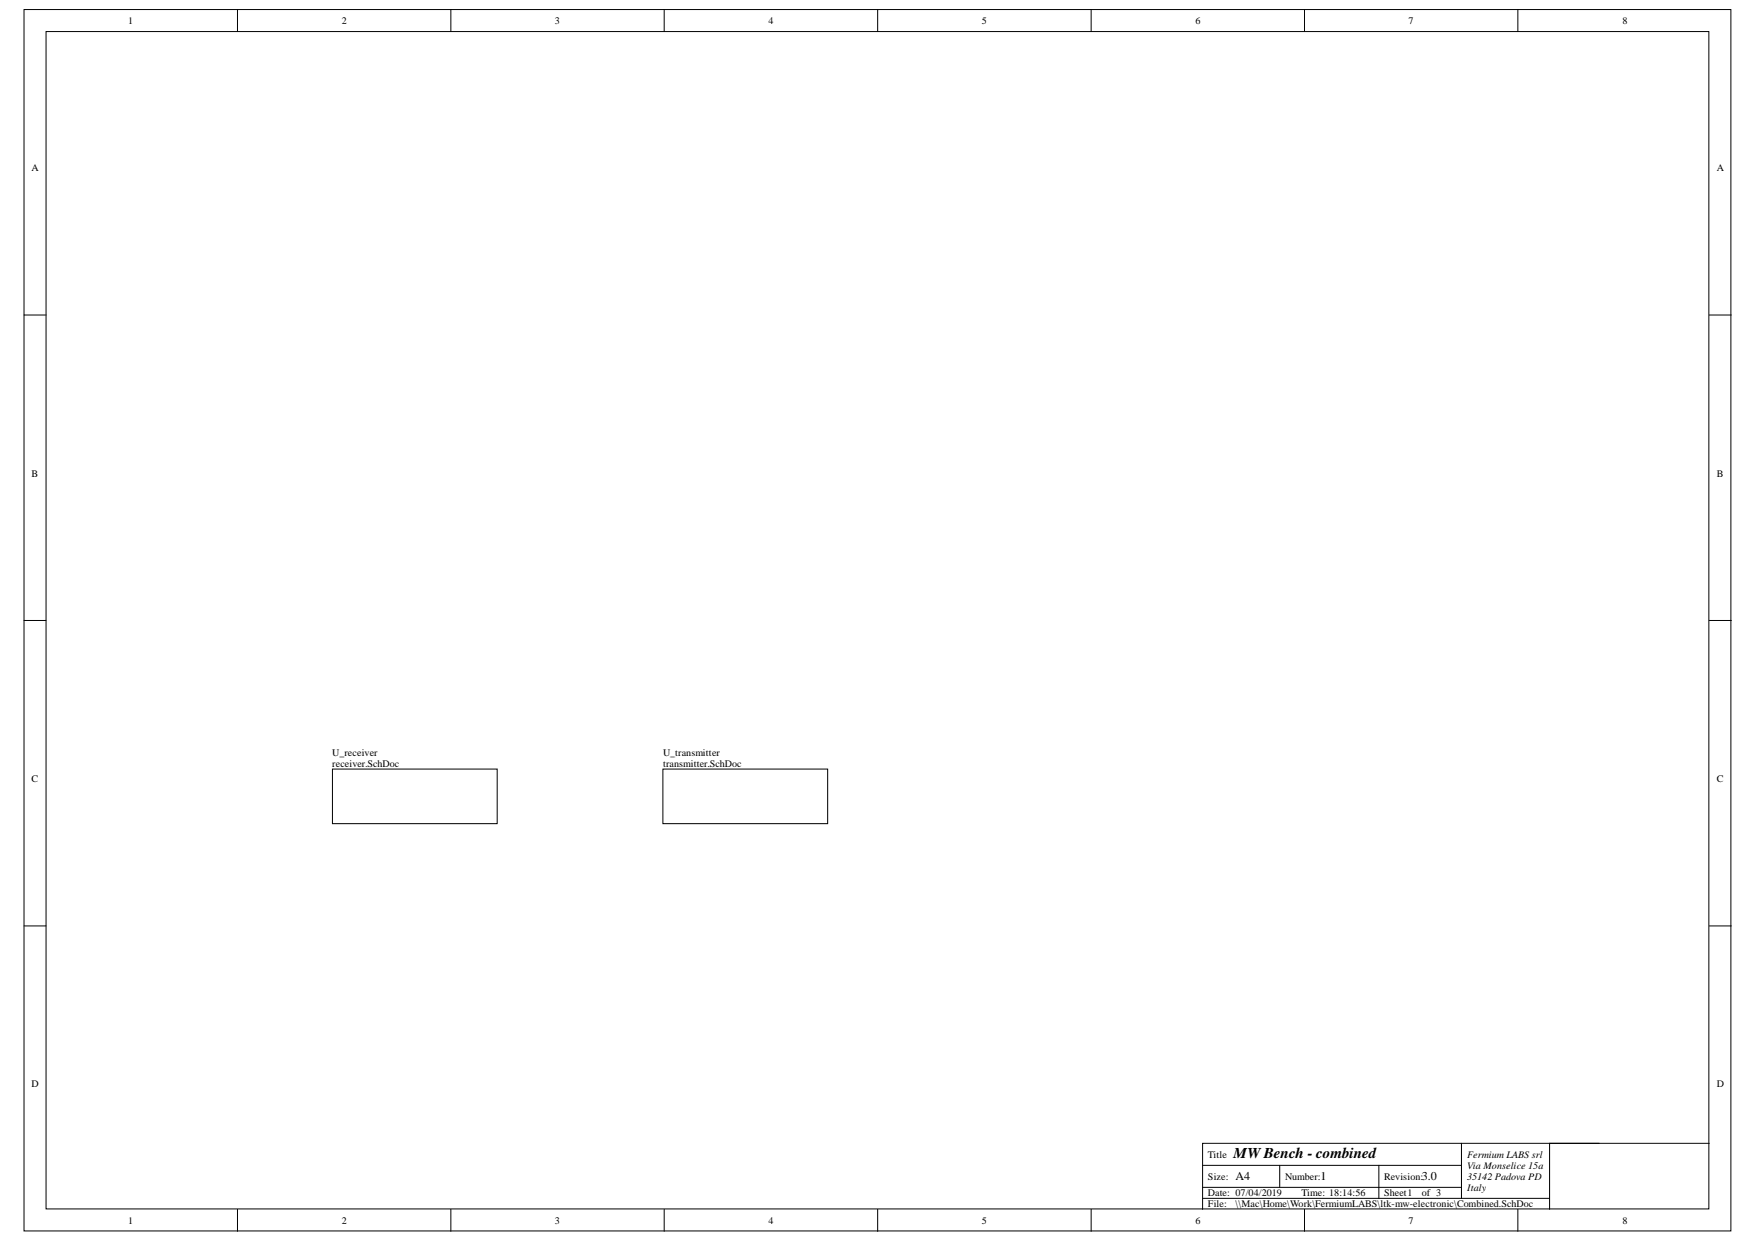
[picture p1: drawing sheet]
<svg xmlns="http://www.w3.org/2000/svg" width="297mm" height="210mm" viewBox="0 0 297 210" stroke-linecap="round" stroke-linejoin="round" font-family="sans-serif">
<defs><g id="words">
<text font-size="2.5" x="208.5" y="195.7">MWBench - combined</text>
<g font-size="2">
<text x="208.9" y="199.5">A4</text>
<text x="223.3" y="199.5">1</text>
<text x="240.3" y="199.5">3.0</text>
</g>
<g font-size="1.7">
<text x="21.7" y="4">1</text>
<text x="57.8" y="4">2</text>
<text x="93.8" y="4">3</text>
<text x="129.9" y="4">4</text>
<text x="166" y="4">5</text>
<text x="202.1" y="4">6</text>
<text x="238.1" y="4">7</text>
<text x="274.3" y="4">8</text>
<text x="5.3" y="28.9">A</text>
<text x="290.3" y="28.9">A</text>
<text x="5.3" y="80.6">B</text>
<text x="290.3" y="80.6">B</text>
<text x="56.2" y="127.7">U_receiver</text>
<text x="56.2" y="129.6">receiver.SchDoc</text>
<text x="112.1" y="127.7">U_transmitter</text>
<text x="112.1" y="129.6">transmitter.SchDoc</text>
<text x="5.3" y="132.2">C</text>
<text x="290.3" y="132.2">C</text>
<text x="5.3" y="183.8">D</text>
<text x="290.3" y="183.8">D</text>
<text x="204.2" y="195.7">Title</text>
<text x="248" y="195.7">Fermium LABS srl</text>
<text x="248" y="197.5">Via Monselice 15a</text>
<text x="204.2" y="199.4">Size:</text>
<text x="204.2" y="202.2">Date: 07/04/2019</text>
<text x="217.3" y="199.4">Number:</text>
<text x="220" y="202.2">Time: 18:14:56</text>
<text x="234" y="199.4">Revision:</text>
<text x="234" y="202.2">Sheet1</text>
<text x="240.3" y="202.2">of 3</text>
<text x="248" y="199.4">35142 Padova PD</text>
<text x="248" y="201.3">Italy</text>
<text x="21.7" y="206.8">1</text>
<text x="57.8" y="206.8">2</text>
<text x="93.8" y="206.8">3</text>
<text x="129.9" y="206.8">4</text>
<text x="166" y="206.8">5</text>
<text x="202.1" y="206.8">6</text>
<text x="204.2" y="204.1">File:</text>
<text x="208.9" y="204.1">\\Mac\Home\Work\FermiumLABS\ltk-mw-electronic\Combined.SchDoc</text>
<text x="238.1" y="206.8">7</text>
<text x="274.3" y="206.8">8</text>
</g>
</g></defs>
<g fill="#fff" stroke="#000" stroke-width=".17">
<path d="M4.1 1.6h288.5v206.4h-288.5z"/>
<path d="M7.8 5.3h281.1v199h-281.1z"/>
</g>
<g fill="none" stroke="#000" stroke-width=".17">
<path d="M40.1 1.6v3.7M76.2 1.6v3.7M112.3 1.6v3.7M148.4 1.6v3.7M184.5 1.6v3.7M220.5 1.6v3.7M256.6 1.6v3.7M4.1 53.2h3.7M289 53.2h3.7M4.1 104.9h3.7M289 104.9h3.7M4.1 156.5h3.7"/>
<path d="M289 156.5h3.7M203.3 196.9h43.8M216.3 196.9v3.8M233.1 196.9v5.6M247.1 193.2v9.3M270.4 193.2h-67.1v11.2M289 193.2h-27v11.2M40.1 204.4v3.7M76.2 204.4v3.7M112.3 204.4v3.7M148.4 204.4v3.7M184.5 204.4v3.7"/>
<path d="M203.3 202.5h58.7M203.3 200.7h43.8M220.5 204.4v3.7M256.6 204.4v3.7"/>
</g>
<g fill="#fff" stroke="#000" stroke-width=".17">
<path d="M56.2 130h27.9v9.2h-27.9z"/>
<path d="M112.1 130h27.8v9.2h-27.8z"/>
</g>
<use href="#words"/>
</svg>
